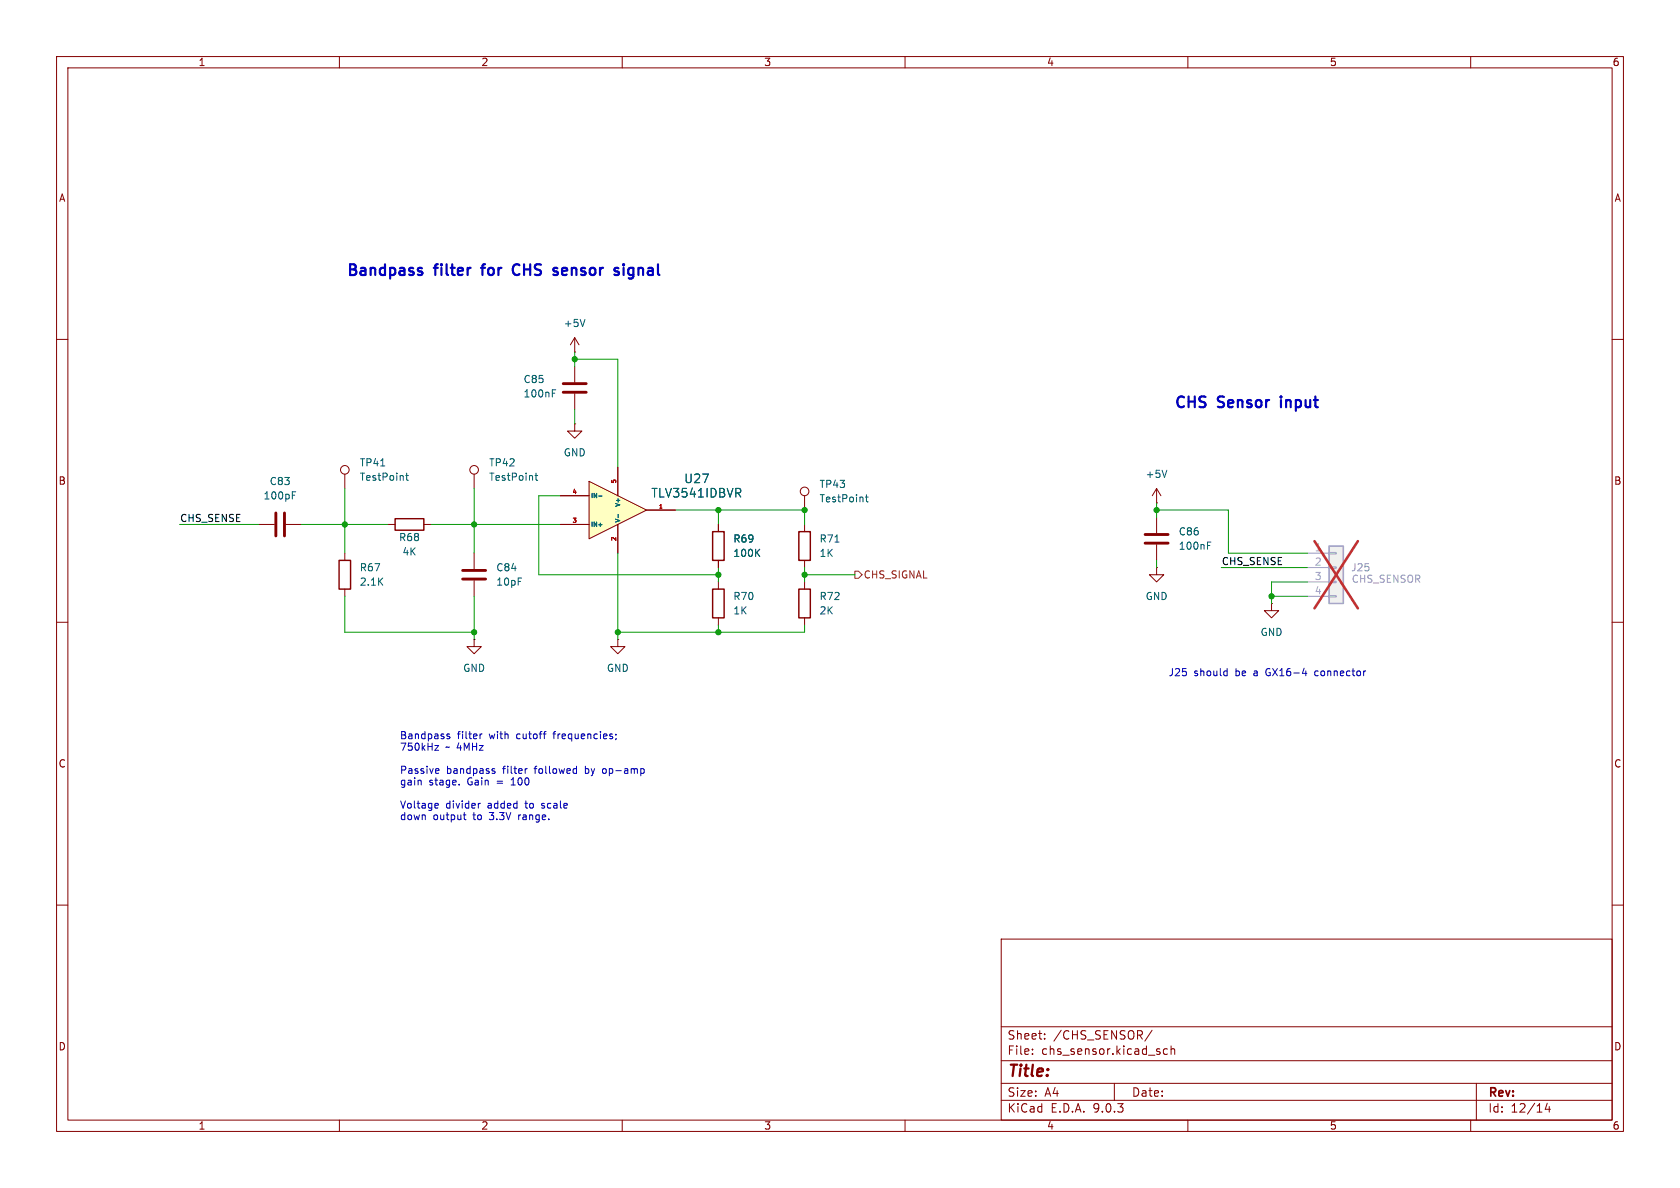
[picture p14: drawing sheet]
<svg xmlns="http://www.w3.org/2000/svg" width="297mm" height="210mm" viewBox="0 0 297 210" stroke-linecap="round" stroke-linejoin="round" font-family="sans-serif">
<defs><g id="words">
<text font-size="2.8" fill="#840000" x="178" y="190.9">Title:</text>
<g font-size="2.7" fill="#0000c2">
<text x="61.1" y="49.3">Bandpass</text>
<text x="76.9" y="49.3">filter</text>
<text x="86" y="49.3">for</text>
<text x="92.2" y="49.3">CHS</text>
<text x="100.1" y="49.3">sensor</text>
<text x="111.7" y="49.3">signal</text>
<text x="207.4" y="72.6">CHS</text>
<text x="215.3" y="72.6">Sensor</text>
<text x="227.1" y="72.6">input</text>
</g>
<g font-size="2.1" fill="#006464">
<text x="115.1" y="88.2">TLV3541IDBVR</text>
<text x="120.9" y="85.6">U27</text>
</g>
<g font-size="2.1" fill="#840000">
<text x="178" y="184">Sheet:</text>
<text x="186.2" y="184">/CHS_SENSOR/</text>
<text x="178" y="186.7">File:</text>
<text x="184.1" y="186.7">chs_sensor.kicad_sch</text>
<text x="178" y="196.9">KiCad</text>
<text x="178" y="194.1">Size:</text>
<text x="184.7" y="194.1">A4</text>
<text x="185.7" y="196.9">E.D.A.</text>
<text x="193.3" y="196.9">9.0.3</text>
<text x="200" y="194.1">Date:</text>
<text x="263" y="194.3">Rev:</text>
<text x="263" y="196.9">Id:</text>
<text x="267.1" y="196.9">12/14</text>
</g>
<g font-size="1.8" fill="#840000">
<text x="35" y="11.9">1</text>
<text x="85" y="11.9">2</text>
<text x="135" y="11.9">3</text>
<text x="185" y="11.9">4</text>
<text x="235" y="11.9">5</text>
<text x="285" y="11.9">6</text>
<text x="10.3" y="35.9">A</text>
<text x="285.3" y="35.9">A</text>
<text x="10.3" y="85.9">B</text>
<text x="285.3" y="85.9">B</text>
<text x="10.3" y="135.9">C</text>
<text x="285.3" y="135.9">C</text>
<text x="10.3" y="185.9">D</text>
<text x="285.3" y="185.9">D</text>
<text x="35" y="199.9">1</text>
<text x="85" y="199.9">2</text>
<text x="135" y="199.9">3</text>
<text x="185" y="199.9">4</text>
<text x="235" y="199.9">5</text>
<text x="285" y="199.9">6</text>
</g>
<g font-size="1.8" fill="#006464">
<text x="99.6" y="58">+5V</text>
<text x="92.5" y="70.5">100nF</text>
<text x="92.5" y="67.9">C85</text>
<text x="63.5" y="82.7">TP41</text>
<text x="86.4" y="82.7">TP42</text>
<text x="99.6" y="80.9">GND</text>
<text x="46.5" y="88.5">100pF</text>
<text x="47.6" y="86">C83</text>
<text x="63.5" y="85.2">TestPoint</text>
<text x="86.4" y="85.2">TestPoint</text>
<text x="144.8" y="89">TestPoint</text>
<text x="144.8" y="86.5">TP43</text>
<text x="202.4" y="84.7">+5V</text>
<text x="70.4" y="95.9">R68</text>
<text x="208.3" y="94.8">C86</text>
<text x="63.5" y="101.2">R67</text>
<text x="71" y="98.4">4K</text>
<text x="87.6" y="101.2">C84</text>
<text x="129.5" y="98.7">100K</text>
<text x="129.5" y="96.1">R69</text>
<text x="144.8" y="98.7">1K</text>
<text x="144.8" y="96.1">R71</text>
<text x="208.3" y="97.4">100nF</text>
<text x="63.5" y="103.7">2.1K</text>
<text x="87.6" y="103.7">10pF</text>
<text x="129.5" y="106.3">R70</text>
<text x="144.8" y="106.3">R72</text>
<text x="202.4" y="106.3">GND</text>
<text x="129.5" y="108.8">1K</text>
<text x="144.8" y="108.8">2K</text>
<text x="222.8" y="112.6">GND</text>
<text x="81.8" y="119">GND</text>
<text x="107.2" y="119">GND</text>
</g>
<g font-size="1.8" fill="#0f0f0f">
<text x="31.7" y="92.4">CHS_SENSE</text>
<text x="215.9" y="100">CHS_SENSE</text>
</g>
<g font-size="1.8" fill="#aaa">
<text x="232.3" y="97.5">1</text>
<text x="232.3" y="100.1">2</text>
<text x="232.3" y="102.6">3</text>
<text x="232.3" y="105.2">4</text>
</g>
<g font-size="1.8" fill="#a1a1a1">
<text x="238.8" y="101.2">J25</text>
<text x="238.9" y="103.2">CHS_SENSOR</text>
</g>
<text font-size="1.8" fill="#725600" x="152.6" y="102.5">CHS_SIGNAL</text>
<g font-size="1.8" fill="#0000c2">
<text x="206.5" y="119.7">J25</text>
<text x="211.1" y="119.7">should</text>
<text x="218.5" y="119.7">be</text>
<text x="221.9" y="119.7">a</text>
<text x="224.2" y="119.7">GX16-4</text>
<text x="233.1" y="119.7">connector</text>
<text x="70.6" y="130.9">Bandpass</text>
<text x="80.9" y="130.9">filter</text>
<text x="86.6" y="130.9">with</text>
<text x="91.6" y="130.9">cutoff</text>
<text x="98.3" y="130.9">frequencies;</text>
<text x="70.6" y="132.9">750kHz</text>
<text x="70.6" y="137">Passive</text>
<text x="78.8" y="132.9">~ 4MHz</text>
<text x="78.9" y="137">bandpass</text>
<text x="89" y="137">filter</text>
<text x="94.8" y="137">followed</text>
<text x="103.9" y="137">by</text>
<text x="107.2" y="137">op-amp</text>
<text x="70.6" y="139">gain</text>
<text x="70.6" y="143.1">Voltage</text>
<text x="75.8" y="139">stage.</text>
<text x="78.8" y="143.1">divider</text>
<text x="82.8" y="139">Gain</text>
<text x="86.3" y="143.1">added</text>
<text x="88.1" y="139">=</text>
<text x="90.8" y="139">100</text>
<text x="93.2" y="143.1">to</text>
<text x="96.2" y="143.1">scale</text>
<text x="70.6" y="145.2">down</text>
<text x="76.6" y="145.2">output</text>
<text x="83.8" y="145.2">to</text>
<text x="86.8" y="145.2">3.3V</text>
<text x="92.1" y="145.2">range.</text>
</g>
<g font-size="1.1" fill="#a90000">
<text x="101.1" y="87.4">4</text>
<text x="109" y="85.6" transform="rotate(-90 109 85.6)">5</text>
<text x="101.1" y="92.5">3</text>
<text x="109" y="95.8" transform="rotate(-90 109 95.8)">2</text>
</g>
<g font-size="1.1" fill="#006464">
<text x="104.4" y="88.2">IN-</text>
<text x="109.8" y="89.8" transform="rotate(-90 109.8 89.8)">V+</text>
<text x="104.4" y="93.3">IN+</text>
<text x="109.8" y="92.5" transform="rotate(-90 109.8 92.5)">V-</text>
</g>
<text font-size=".9" fill="#a90000" x="116.4" y="89.9">1</text>
</g></defs>
<g fill="none" stroke="#840000" stroke-width=".18">
<path d="M10 10h277v190h-277zM12 12h273v186h-273zM60 10v2M110 10v2M160 10v2M210 10v2M260 10v2M10 60h2M285 60h2M142.2 87.6v2.6M142.2 92.7v1.3M142.2 99.1v1.2"/>
<path d="M10 110h2M127 102.9v1.2M127 109.2v1.3M142.2 102.9v1.2M142.2 109.2v1.3M285 110h2M10 160h2M177 166h108v32h-108zM285 160h2M60 198v2M110 198v2M160 198v2"/>
<path d="M177 194.5h108M177 191.5h108M177 187.5h108M177 181.5h108M182.5 186.3v.1M182.5 185.5v.1M184.7 183.6v.1M184.7 182.8v.1M197 191.5v3M203.7 182.1l-1.3 2M206.4 185.5l-.4-.1-.3 .3v.4l.1 .2h.6M207 185.5l.2-.1 .4 .1 .1 .9"/>
<path d="M207 184.9v1.5M210 198v2M260 198v2M261 191.5v6.5M273.5 195l-.3 1.1h.9M273.9 195.6v1"/>
<circle cx="142.2" cy="86.9" r=".76"/>
</g>
<path d="M141.2 94h2.1v5.1h-2.1zM126 104.1h2v5.1h-2zM141.2 104.1h2.1v5.1h-2.1z" fill="none" stroke="#840000" stroke-width=".25"/>
<path d="M147.6 95.8h.7M153 87.9h.5M153.2 87.4v1.1l.3 .2" fill="none" stroke="#006464" stroke-width=".18"/>
<path d="M234.9 96.5h2.6v10.2h-2.6z" fill="#f0f0f0"/>
<path d="M234.9 96.5h2.6v10.2h-2.6z" fill="none" stroke="#a1a1a1" stroke-width=".25"/>
<path d="M231.1 97.8h3.8M234.9 97.7h1.3v.2h-1.3zM231.1 100.3h3.8M231.1 102.9h3.8M231.1 105.4h3.8M234.9 100.2h1.3v.3h-1.3zM234.9 102.7h1.3v.3h-1.3zM234.9 105.3h1.3v.2h-1.3z" fill="none" stroke="#a1a1a1" stroke-width=".18"/>
<path d="M232.4 95.7l7.7 11.8M240.1 95.7l-7.7 11.8" fill="none" stroke="#e12e31" stroke-width=".46"/>
<g fill="none" stroke="#840000" stroke-width=".18">
<path d="M61 83.8v2.6M61 97.8v1.3M68.6 92.7h1.2M74.9 92.7h1.3M83.8 83.8v2.6M83.8 97.8v2.8M127 92.7v1.3M127 99.1v1.2M204.5 88.9h.1M204.5 86.4v2.5M204.5 91.4v2.8M204.5 96.3v2.8"/>
<path d="M204.5 86.4l-.8 1.2M204.5 86.4l.7 1.2M61 104.1v1.3M83.8 102.6v2.8M204.5 100.3v1.3h1.2l-1.2 1.3-1.3-1.3h1.3M204.5 100.3h.1M224.8 106.7v1.3h1.3l-1.3 1.2-1.3-1.2h1.3M224.8 106.7h.1"/>
<circle cx="61" cy="83.1" r=".76"/>
<circle cx="83.8" cy="83.1" r=".76"/>
</g>
<path d="M202.4 94.5h4.1M202.4 96h4.1M81.8 102.4h4.1M81.8 100.8h4.1" fill="none" stroke="#840000" stroke-width=".51"/>
<path d="M59.9 99.1h2.1v5h-2.1zM69.8 91.7h5.1v2h-5.1zM126 94h2v5.1h-2z" fill="none" stroke="#840000" stroke-width=".25"/>
<path d="M67.3 82.4h.7M71.7 84.1h.5M71.9 83.6v1.1l.3 .2M94.6 84.1h.5M94.8 83.6v1.1l.3 .2M133.8 97.6l.5 .8M134.3 97.1l-.7 .7M206.3 83.1l-.4 1.3M213.5 96.4h.4M213.5 95.8h.6" fill="none" stroke="#006464" stroke-width=".18"/>
<path d="M104.1 85.1l10.2 5.1-10.2 5.1z" fill="#ffffc2"/>
<g fill="none" stroke="#840000" stroke-width=".18">
<path d="M101.6 59.7l-.8 1.3M101.6 59.7l.8 1.3M101.6 59.7v2.5M101.6 62.2h.1M101.6 74.9v1.3h-1.3l1.3 1.3 1.3-1.3h-1.3M101.6 74.9h.1M101.6 64.8v2.8M101.6 69.6v2.8M45.7 92.7h2.8M50.5 92.7h2.8M99.1 87.6h5M99.1 92.7h5"/>
<path d="M104.1 85.1l10.2 5.1-10.2 5.1zM109.2 82.6v5M109.2 92.7v5.1M114.3 90.2h5.1M127 92.7v1.3M127 99.1v1.2M83.8 113v1.3h1.3l-1.3 1.3-1.3-1.3h1.3M83.8 113h.1M109.2 113v1.3h1.3l-1.3 1.3-1.3-1.3h1.3M109.2 113h.1"/>
</g>
<path d="M103.4 56.5l-.4 1.2M97.6 69.5h.5M97.6 68.9h.7M51.7 87.5h.4M51.7 86.9h.6M105.8 87.7h.6M105.8 92.8h.6M109.3 90.9v.6M130.4 87.1l.6 .8M130.8 86.4l.2 .2-.2 .5M133.8 97.6l.5 .8M134.3 97.1l-.7 .7" fill="none" stroke="#006464" stroke-width=".18"/>
<path d="M116.7 89.8h.3" fill="none" stroke="#a90000" stroke-width=".18"/>
<path d="M99.6 67.8h4M99.6 69.3h4M48.8 90.7v4M50.3 90.7v4" fill="none" stroke="#840000" stroke-width=".51"/>
<path d="M151.1 101h.7l.6 .6-.6 .6h-.7z" fill="none" stroke="#725600" stroke-width=".18"/>
<g fill="none" stroke="#009600" stroke-width=".18">
<path d="M101.6 63.5h7.6v19.1M101.6 62.2v2.6M101.6 72.4v2.5M31.7 92.7h14M53.3 92.7h15.3M61 86.4v11.4M76.2 92.7h22.9M83.8 86.4v11.4M99.1 87.6h-3.9v14h31.8M109.2 97.8v15.2M119.4 90.2h22.8v2.5M127 90.2v2.5"/>
<path d="M204.5 90.2h12.7v7.6h13.9M204.5 88.9v2.5M204.5 99.1v1.2M61 105.4v6.4h22.8M83.8 105.4v7.6M127 100.3v2.6M127 110.5v1.3M142.2 110.5v1.3h-33M142.2 100.3v2.6M142.2 101.6h8.9M215.9 100.3h15.2M224.8 105.4h6.3"/>
<path d="M231.1 102.9h-6.3v3.8"/>
</g>
<path d="M74.4 48l.3 .3-.1 .2-.2 .1M74.4 47.3l.2 .1M85 47.3h.8M91.5 46.7a.96 .96 0 0 0-.9 1 .96 .96 0 0 0 .9 .9M98.5 48.1l.1 .2-.1 .2M110.2 46.7v.2M110.2 47.3v1.3M110.2 46.7v.1v.1M110.2 46.7l.1 .1-.1 .1M226.5 70.1l-.1 .1 .1 .1" fill="none" stroke="#0000c2" stroke-width=".38"/>
<g fill="none" stroke="#0000c2" stroke-width=".18">
<path d="M216.6 118.6l.3 .1M216.9 118.2v1.3M216.9 119.4l-.3 .1M230.2 119h.8M232.7 118.6l-.3 .3v.3l.3 .3M74.4 138l.1 .8M77.2 135.9h.3l.1 .3-.6 .1M77.5 131.8l-.6 .8h.6M77.5 136.7h-.3M79 130l.5 .3-.1 .3-.4-.1M79.5 129.8l-.3-.1-.2 .2M81.2 138.6v.2"/>
<path d="M84.9 129.7v.9M85.2 129.7l-.3 .3M87 136.2l.5 .3v.2h-.4M87 135.9h.5M90.4 138.8h.7M90.5 137.8l-.1 .1M93.2 135.9h-.2M96.1 129.7h.4M96.4 129.3h.1M101.8 135.9h.1M101.9 135.5v1.2M101.9 136.7h-.1"/>
<path d="M106.6 135.9l-.1 .2 .1 .6M108.9 129.8v.1M108.9 130.5l-.1 .3M113.6 135.9l.3 .2v.4l-.3 .2M77.1 142l.3 .1 .1 .2-.6 .1M77.4 142.8l-.3 .1M81.9 144.1h.5M82.1 143.6v1.1l.3 .2M84.9 142l-.3 .1"/>
</g>
<g fill="#009600" stroke="#009600" stroke-width=".18">
<circle cx="224.8" cy="105.4" r=".46"/>
<circle cx="127" cy="90.2" r=".46"/>
<circle cx="127" cy="101.6" r=".46"/>
<circle cx="142.2" cy="90.2" r=".46"/>
<circle cx="142.2" cy="101.6" r=".46"/>
<circle cx="204.5" cy="90.2" r=".46"/>
<circle cx="83.8" cy="111.8" r=".46"/>
<circle cx="109.2" cy="111.8" r=".46"/>
<circle cx="127" cy="111.8" r=".46"/>
<circle cx="83.8" cy="92.7" r=".46"/>
<circle cx="61" cy="92.7" r=".46"/>
<circle cx="101.6" cy="63.5" r=".46"/>
</g>
<use href="#words"/>
</svg>
